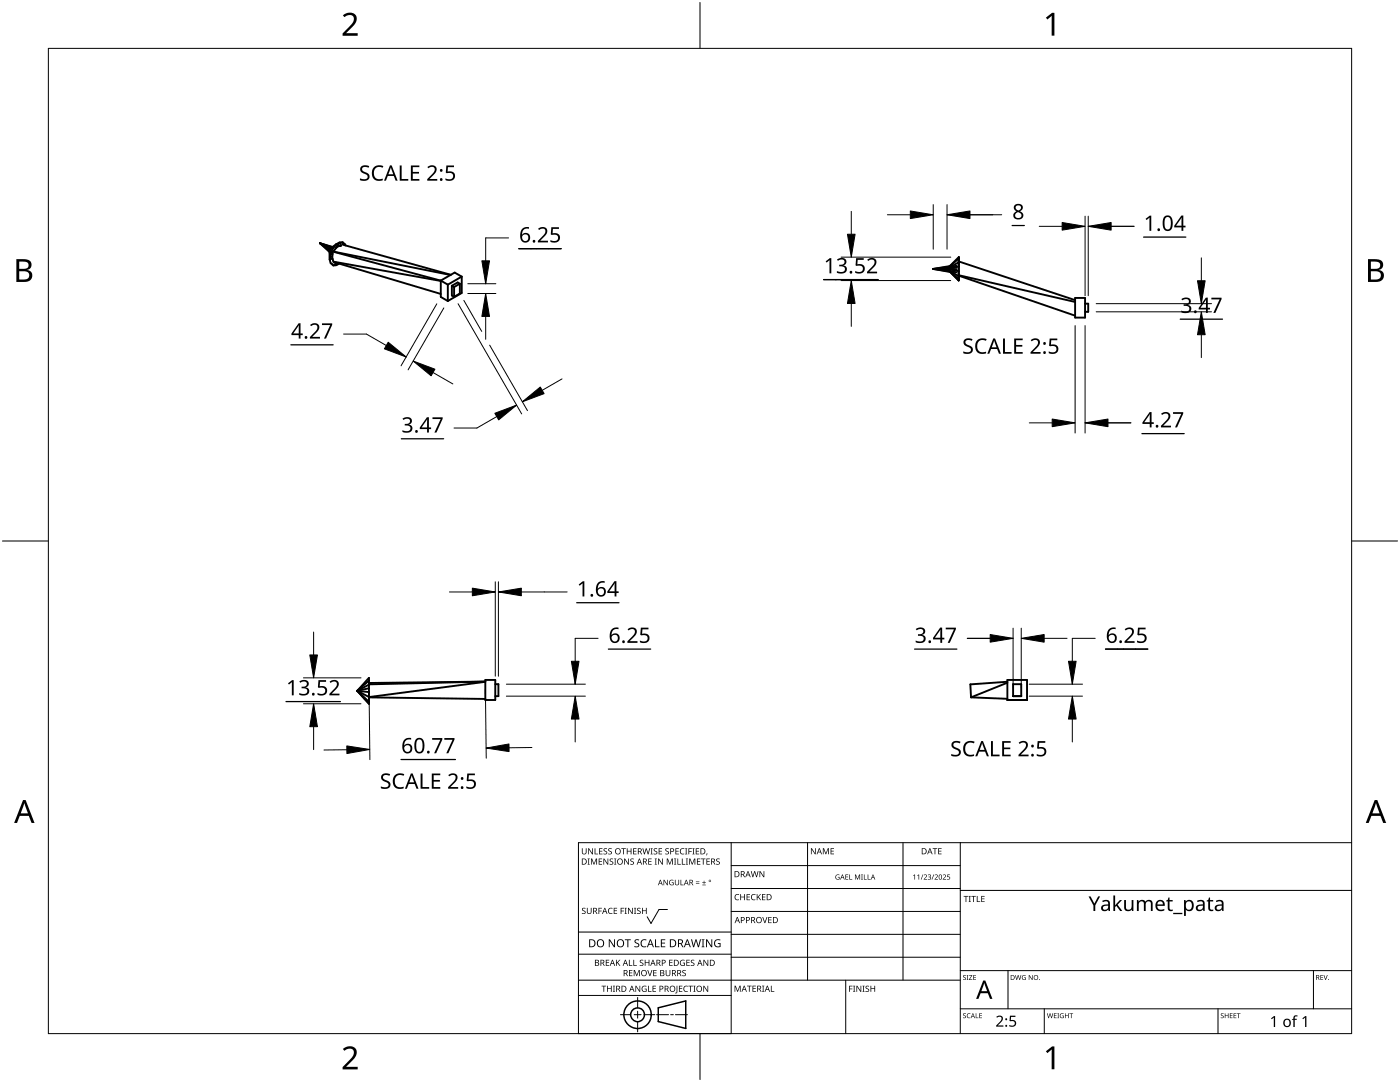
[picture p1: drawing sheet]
<svg xmlns="http://www.w3.org/2000/svg" width="279mm" height="216mm" viewBox="0 0 279 216" stroke-linecap="round" stroke-linejoin="round" font-family="sans-serif">
<g fill="none" stroke="#000" stroke-width=".38">
<path d="M63.9 48.5l2.2 1M63.9 48.5l2 1.2M63.9 48.5l1.9 1.6v1.1M63.9 48.5l2.4 .8M63.9 48.5l2.5 .8M63.9 48.5l1.9 1.8M65.8 50.1v1.7M65.8 51.8l.2 .7M65.8 51.2v.6M65.8 49.9l.2 .6-.2 .7M66 52.5l.5 .5 .6-.1 .6-.3M66.3 51.6l.1 .1"/>
<path d="M66.4 51.7l.1 .3M66.4 49.6l-.4 .9M66.4 49.6l-.5 .1M66.4 50.6v1.1M66.5 52.2l21.5 3.9M66.5 52.3l21.5 6.4M67.1 48.7l-1 .8M67.1 48.7l-.7 .9M67.1 48.7l.7-.3 .6-.1 .5 .7M68 49l-.1 .1M68 49v.1M68 49a1.66 1.66 0 0 0-1.3 1"/>
<path d="M68.4 48.8l21.6 6M88 56v3.3l1.4 .8M88 56l1.4 .8M89.4 56.8v3.3M89.9 54.9l-23.5-4.7 21.6 5.8M90.2 57v2l.4 .2M90.2 57l.4 .3M90.6 57.3v1.9M91.8 56.6v2l-1.2 .6M91.8 56.6l-.5-.2-1.1 .6M91.8 56.6l-1.2 .7M92.1 55.2v3.3l-2.7 1.6"/>
<path d="M92.1 55.2l-1.4-.8-2.7 1.6M92.1 55.2l-2.7 1.6M186.2 53.7l4.7 .6M186.2 53.7l3.4 .6M186.2 53.7l4.7 .1M189 53.6l2.3 2.3M189 53.6l2.3-.4v2.7M189 53.6l2.3 .5M189 53.6l2.3 2.1M189.6 53.1l-3.4 .6M190.9 53.4l-4.7 .3M190.9 53l-4.7 .7"/>
<path d="M191.3 55l23.3 8M191.3 54.9l23.3 5.4M191.3 52.3l-2.3 1.3M191.3 52.2l23.3 7.7M191.3 51.6l-2.3 2M191.3 51.3v.1M191.3 51.3v3.8l-2.3-1.5M191.3 51.3l-2.3 2.3M214.6 59.5h1.9v3.9h-1.9zM216.5 60.6h.7v1.6h-.7M71.3 137.8l2.3 1.3M71.3 137.8l2.3 .3"/>
<path d="M71.3 137.8l2.3 2.2M71.3 137.8l2.3 2.6M73.6 135.8v-.5l-2.3 2.5M73.6 135.8l-2.3 2M73.6 135.8v1.5M73.6 136.3l23.3-.3-23.3 .6M73.6 139.2l23.3 .3M73.6 136.6l-2.3 1.2M73.6 139.1v.9M73.6 137.3v1.8M73.6 137.3l-2.3 .5M96.9 136.1l-23.3 3"/>
<path d="M96.9 135.7h1.9v4h-1.9zM98.8 136.5h.7v2.4h-.7M193.8 139.1l7.2 .3M201 136.2l-7.2 2.9M201 135.7h4v4h-4zM201 136l-7.3 .6 .1 2.5M202.2 136.5h1.6v2.4h-1.6zM73.6 140v.4"/>
</g>
<g fill="none" stroke="#000" stroke-width=".2">
<path d="M65.8 51.2l.2 1.3M65.8 51.2l.7 .9M65.8 51.2l.7 .8M65.8 51.2l.6 .5M66 52.5l1.1 .4M66.3 51.2h-.5M66.4 50.4l-.6 .8M66.4 50.6l-.6 .6M66.7 52.3l.4 .6M66.9 52.4l.2 .5M67.2 52.5l-.1 .4M67.4 52.5l-.3 .4"/>
<path d="M67.5 52.6l-.4 .3M67.8 48.4l-.7 1M67.8 48.4l-1.1 1.6M67.8 48.4l-1.4 1.2-.6 1.6M67.8 48.4l-.3 .7M67.8 48.4l-1.2 1.7M67.8 48.4l.4 .6M67.8 48.4l1.1 .4v.2M67.8 48.4l.2 .6M191.3 51.4v4.5"/>
</g>
<path d="M9.7 9.7h260v196.5h-260z" fill="none" stroke="#000" stroke-width=".2"/>
<path d="M139.7 .5v9.2M.5 108h9.2M269.7 108h9.2M139.7 206.2v9.2" fill="none" stroke="#000" stroke-width=".2"/>
<g fill="#000">
<path d="M68.4 3.1a1.64 1.64 0 0 1 2.8 .4 2.52 2.52 0 0 1-1.2 2.2l-.9 .9h2.3v.5h-3v-.4l1.2-1.2a1.95 1.95 0 0 0 .9-2.2 1.23 1.23 0 0 0-1.8 .1zM208.7 3.5l1.3-.9h.4v4.5h-.5v-4l-.9 .8zM68.4 209.3a1.64 1.64 0 0 1 2.8 .4 2.52 2.52 0 0 1-1.2 2.2l-.9 1h2.3v.5h-3v-.5l1.2-1.2a1.95 1.95 0 0 0 .9-2.1 1.23 1.23 0 0 0-1.8 .1zM208.7 209.8l1.3-1h.4v4.6h-.5v-4l-.9 .7z"/>
<path d="M3.3 51.7h1.3a1.28 1.28 0 0 1 1.7 1.3 1.04 1.04 0 0 1-.9 .9 1.23 1.23 0 0 1 1 1.5 1.23 1.23 0 0 1-1.5 .9h-1.6zM3.8 54.1v1.7h1a.86 .86 0 0 0 1-.9 .86 .86 0 0 0-1.1-.8zM3.8 52.2v1.4h.9a.78 .78 0 0 0 1-.7 .78 .78 0 0 0-1.1-.7z"/>
<path d="M273 51.7h1.3a1.28 1.28 0 0 1 1.7 1.3 1.04 1.04 0 0 1-.8 .9 1.23 1.23 0 0 1 1 1.5 1.23 1.23 0 0 1-1.6 .9h-1.6zM273.6 54.1v1.7h.9a.86 .86 0 0 0 1.1-.9 .86 .86 0 0 0-1.1-.8zM273.6 52.2v1.4h.8a.78 .78 0 0 0 1-.7 .78 .78 0 0 0-1.1-.7z"/>
<path d="M4.6 159.6h.5l1.8 4.6h-.6l-.6-1.4h-1.8l-.5 1.4h-.6zM4.8 160.2l-.7 2.1h1.5z"/>
<path d="M274.3 159.6h.6l1.7 4.6h-.6l-.5-1.4h-1.8l-.6 1.4h-.5zM274.6 160.2l-.7 2.1h1.4z"/>
</g>
<g fill="none" stroke="#000" stroke-width=".2">
<path d="M145.9 168.1v38.1h-30.5v-38.1h154.3M145.9 172.7h45.7M145.9 177.3h45.7M161.2 168.1v27.5M180.2 168.1v27.5M191.6 168.1v38.1M191.6 177.7h78.1M115.4 198.6h30.5M115.4 195.6h76.2M115.4 190.4h30.5M115.4 186h30.5M127.3 199v2.1"/>
<path d="M133.2 181.5h-1.7l-1.6 2.8-.7-1.4M145.9 181.9h45.7M145.9 186.4h45.7M145.9 191h45.7M168.8 195.6v10.6M191.6 193.7h78.1M201.2 193.7v7.6M262.1 193.7v7.6M123.8 202.5h2.1M126.6 202.5h1.3M127.3 201.8v1.4M127.3 203.8v2.1"/>
<path d="M128.6 202.5h2.1M131 202.5h2.4M133.8 202.5h.6M134.8 202.5h2.4M191.6 201.3h78.1M208.4 201.3v4.9M243.1 201.3v4.9"/>
</g>
<g fill="#000">
<path d="M116.1 169.3h.2v.8a.32 .32 0 0 0 .3 .3 .32 .32 0 0 0 .3-.3v-.8h.2v.8a.47 .47 0 0 1-.5 .4 .47 .47 0 0 1-.5-.5zM117.3 171.3h.4l-.1 .1v1l.1 .1h-.4l.1-.1v-1zM117.4 169.3h.2l.6 1v-1h.1v1.2h-.1l-.7-1v1h-.1zM117.9 171.3h.3l.3 1 .4-1h.3v1.2h-.2v-1l-.4 1h-.1l-.4-1v1h-.2zM118.7 169.3h.1v1h.6v.2h-.7zM119.5 171.3h.7v.1h-.6v.4h.5v.2h-.5v.4h.6v.1h-.7zM119.6 169.3h.6v.1h-.5v.4h.5v.1h-.5v.4h.5v.2h-.6zM120.5 169.4l.4-.1h.3l-.1 .1a.25 .25 0 0 0-.4-.1 .25 .25 0 0 0 0 .4l.4 .3 .1 .2-.3 .3-.5-.1v-.1h.2a.27 .27 0 0 0 .4-.1 .27 .27 0 0 0-.3-.3l-.2-.2zM120.4 171.3h.2l.7 1-.1-1h.2v1.2h-.2l-.6-1v1h-.2zM121.4 169.4l.5-.1h.2v.1a.25 .25 0 0 0-.4-.1 .25 .25 0 0 0 0 .4l.4 .3v.2l-.2 .3-.5-.1v-.1h.1a.27 .27 0 0 0 .5-.1 .27 .27 0 0 0-.4-.3l-.2-.2zM121.7 171.4l.4-.1 .3 .1-.1 .1a.25 .25 0 0 0-.4-.1 .25 .25 0 0 0 0 .4 .42 .42 0 0 1 .5 .5 .42 .42 0 0 1-.7 .2l-.1-.2 .2 .1a.27 .27 0 0 0 .5-.2 .27 .27 0 0 0-.4-.3l-.2-.2zM122.6 171.3h.4l-.1 .1v1l.1 .1h-.4l.1-.1v-1z"/>
<path d="M124 169.3h.9v.1h-.4v1.1h-.1v-1.1h-.4zM124.6 171.3h.1l.7 1v-1h.1v1.2h-.2l-.6-1v1h-.1zM125.1 169.3h.1v.5h.7v-.5h.1v1.2h-.1v-.6h-.7v.6h-.1zM125.8 171.4l.5-.1 .2 .1v.1a.25 .25 0 0 0-.4-.1 .25 .25 0 0 0 0 .4 .42 .42 0 0 1 .4 .5 .42 .42 0 0 1-.7 .2v-.2l.1 .1a.27 .27 0 0 0 .5-.2 .27 .27 0 0 0-.4-.3l-.2-.2zM126.4 169.3h.6v.1h-.5v.4h.5v.1h-.5v.4h.5v.2h-.6zM128.2 169.3h.2l.2 1 .3-1h.2l.2 1 .3-1h.1l-.3 1.2h-.1l-.3-1.1-.3 1.1h-.2zM129.4 171.3h.7v.1h-.6v.4h.5v.2h-.5v.4h.6v.1h-.7zM129.8 169.3h.5l-.2 .1v1l.2 .1h-.5l.2-.1v-1zM130.7 171.3h.4l-.1 .1v1l.1 .1h-.4l.1-.1v-1zM130.5 169.4l.4-.1h.3l-.1 .1a.25 .25 0 0 0-.4-.1 .25 .25 0 0 0 0 .4l.4 .3 .1 .2-.2 .3-.6-.1v-.1h.2a.27 .27 0 0 0 .4-.1 .27 .27 0 0 0-.3-.3l-.2-.2zM131.4 169.3h.7v.1h-.5v.4h.5v.1h-.5v.4h.5v.2h-.7zM131.3 171.3h.2l.7 1v-1h.1v1.2h-.2l-.6-1v1h-.2z"/>
<path d="M132.4 175.6h.2l.6 .9v-.9h.1v1h-.2l-.6-.9v.9h-.1zM132.8 169.4l.4-.1h.3l-.1 .1a.25 .25 0 0 0-.3-.1 .25 .25 0 0 0 0 .4l.4 .3v.2l-.2 .3-.5-.1v-.1h.1a.27 .27 0 0 0 .5-.1 .27 .27 0 0 0-.4-.3l-.2-.2zM133.1 171.3h.2l.4 1 .4-1h.2v1.2h-.2v-1l-.4 1h-.1l-.4-1v1h-.1zM133.7 175.7l.5-.2 .2 .1v.1a.45 .45 0 0 0-.7 .4 .45 .45 0 0 0 .6 .4v-.3h-.2v-.1h.3v.5a.6 .6 0 0 1-.8-.1 .6 .6 0 0 1 .1-.8zM134.5 171.3h.5l-.2 .1v1l.2 .1h-.5l.2-.1v-1zM135.2 171.3h.1v1.1h.6v.1h-.7zM134.8 169.3h.7v.1h-.6v.4h.5v.1h-.5v.4h.6v.2h-.7zM134.7 175.6h.1v.7a.28 .28 0 0 0 .3 .2 .28 .28 0 0 0 .3-.2v-.7h.1v.7a.42 .42 0 0 1-.4 .4 .42 .42 0 0 1-.4-.4zM135.8 175.6h.2v.9h.4v.1h-.6zM136.1 171.3h.1v1.1h.6v.1h-.7zM135.8 169.4l.4-.1h.4l-.1 .1h-.2a.49 .49 0 0 0-.4 .6 .49 .49 0 0 0 .7 .3 .52 .52 0 0 1-.7 .1 .52 .52 0 0 1-.2-.6zM136.7 169.3h.5l-.2 .1v1l.2 .1h-.5l.2-.1v-1z"/>
<path d="M136.9 171.3h.4l-.1 .1v1l.1 .1h-.4l.1-.1v-1zM137.4 169.3h.7v.1h-.6v.4h.5v.2h-.5v.5h-.1zM137.5 171.3h.3l.3 1 .4-1h.3v1.2h-.2v-1l-.4 1h-.1l-.4-1v1h-.2zM138.2 169.3h.4l-.1 .1v1l.1 .1h-.4l.1-.1v-1zM138.9 176.2h.7v.1h-.7zM138.9 175.9h.7v.1h-.7zM138.9 169.3h.6v.1h-.5v.4h.5v.1h-.5v.4h.5v.2h-.6zM139.1 171.3h.7v.1h-.6v.4h.5v.2h-.5v.4h.6v.1h-.7zM140.1 176.5h.8v.1h-.8zM139.9 171.3h.9v.1h-.4v1.1h-.1v-1.1h-.4zM140.5 175.7h.1v.3h.3v.2h-.3v.3h-.1v-.3h-.4v-.2h.4zM141 170.3h.2l-.3 .4z"/>
<path d="M141 171.3h.7v.1h-.6v.4h.5v.2h-.5v.4h.6v.1h-.7zM143 171.4l.4-.1 .2 .1v.1a.25 .25 0 0 0-.4-.1 .25 .25 0 0 0 0 .4 .42 .42 0 0 1 .5 .5 .42 .42 0 0 1-.7 .2l-.1-.2 .2 .1a.27 .27 0 0 0 .4-.2 .27 .27 0 0 0-.3-.3l-.3-.2zM146.8 178.6l.4-.2 .3 .1v.1a.49 .49 0 0 0-.7 .4 .49 .49 0 0 0 .7 .5 .52 .52 0 0 1-.7 0 .52 .52 0 0 1-.2-.6zM147.7 178.4h.2v.5h.6v-.5h.2v1.2h-.2v-.5h-.6v.5h-.2zM149 178.4h.7v.1h-.5v.4h.4v.2h-.4v.4h.5v.1h-.7zM150 178.6l.5-.2 .3 .1-.1 .1a.49 .49 0 0 0-.7 .4 .49 .49 0 0 0 .8 .5 .52 .52 0 0 1-.7 0 .52 .52 0 0 1-.2-.6zM149.8 173.8h.2l.3 1.1 .2-1.1h.2l.3 1.1 .2-1.1h.2l-.3 1.2h-.2l-.3-1-.3 1h-.1zM151 178.4h.2v.6l.5-.6h.2l-.5 .5 .5 .7h-.2l-.4-.6-.1 .6h-.2zM151.6 173.8h.1l.7 1v-1h.1v1.2h-.1l-.7-1v1h-.1zM152.1 178.4h.7v.1h-.6v.4h.5v.2h-.5v.4h.6v.1h-.7zM161.8 169.3h.2l.7 1v-1h.1v1.2h-.2l-.6-1v1h-.2zM164.2 169.3h.2l.4 .9 .4-.9h.2v1.2h-.1v-1.1l-.4 1.1h-.1l-.4-1.1v1.1h-.2z"/>
<path d="M165.8 169.3h.6v.1h-.5v.4h.5v.1h-.5v.4h.5v.2h-.6zM166.9 174.6l.4-.1h.2v.2a.42 .42 0 0 0-.7 .3 .42 .42 0 0 0 .6 .4v-.3h-.2v-.1h.4v.5a.56 .56 0 0 1-.8-.1 .56 .56 0 0 1 .1-.8zM168.7 174.5h.6v.1h-.5v.3h.5v.1h-.5v.4h.5v.1h-.6zM169.5 174.5h.1v.9h.5v.1h-.6zM170.6 174.5h.2l.3 .8 .4-.8h.1v1h-.1v-.9l-.4 .9-.4-.9v.9h-.1zM171.8 174.5h.4l-.1 .1v.8l.1 .1h-.4l.2-.1v-.8zM172.4 174.5h.1v.9h.5v.1h-.6zM173.2 174.5h.1v.9h.4v.1h-.5zM182.2 174.7l.4-.2v1h-.1v-.9l-.2 .2zM183.1 174.7l.3-.2v1h-.1v-.9l-.2 .2zM184.1 174.5h.2l-.4 1h-.1zM184.4 174.6a.37 .37 0 0 1 .6 0 .37 .37 0 0 1-.3 .6l-.2 .2h.5v.1h-.7l.3-.4a.27 .27 0 0 0 .3-.3 .27 .27 0 0 0-.4-.2z"/>
<path d="M185.2 174.6h.5l.1 .2-.2 .2a.32 .32 0 0 1 .2 .4 .32 .32 0 0 1-.5 .1l-.1-.1a.26 .26 0 0 0 .3 .1 .26 .26 0 0 0 .1-.4l-.3-.2a.23 .23 0 0 0 .3 0 .23 .23 0 0 0-.1-.4 .23 .23 0 0 0-.3 .2zM186.3 174.5h.1l-.4 1h-.1zM186.1 169.3h.9v.1h-.3v1.1h-.2v-1.1h-.4zM186.5 174.6a.37 .37 0 0 1 .6 0 .37 .37 0 0 1-.2 .6l-.2 .2h.5v.1h-.7l.3-.4a.27 .27 0 0 0 .3-.3 .27 .27 0 0 0-.4-.2zM187.2 169.3h.7v.1h-.5v.4h.5v.1h-.5v.4h.5v.2h-.7zM188.2 174.6a.37 .37 0 0 1 .6 0 .37 .37 0 0 1-.3 .6l-.2 .2h.5v.1h-.7l.3-.4a.27 .27 0 0 0 .3-.3 .27 .27 0 0 0-.4-.2zM189 174.5h.6v.1h-.4l-.1 .3a.34 .34 0 0 1 .5 .2 .34 .34 0 0 1-.2 .4 .34 .34 0 0 1-.4-.1 .27 .27 0 0 0 .4 .1 .27 .27 0 0 0 .1-.4 .27 .27 0 0 0-.4-.1zM192.3 178.8h.9v.1h-.3v1.1h-.2v-1.1h-.4zM193.3 178.8h.5l-.2 .1v1l.2 .1h-.5l.2-.1v-1zM193.8 178.8h1v.1h-.4v1.1h-.2v-1.1h-.4zM194.9 178.8h.2v1.1h.5v.1h-.7zM195.8 178.8h.7v.1h-.5v.4h.5v.1h-.5v.5h.5v.1h-.7z"/>
<path d="M224.3 179.6h.4v1.4a.59 .59 0 0 0 .7 .5 .59 .59 0 0 0 .4-.8v-1.1h.4v2.2h-.3v-.3a.84 .84 0 0 1-1 .3 .84 .84 0 0 1-.6-.8zM116.2 181.3l.4-.2 .3 .1-.1 .1a.25 .25 0 0 0-.4-.1 .25 .25 0 0 0 0 .4l.4 .2 .1 .3-.3 .3-.5-.1v-.1h.2a.27 .27 0 0 0 .4-.1 .27 .27 0 0 0-.3-.3l-.2-.2zM117.1 181.1h.2v.8a.32 .32 0 0 0 .3 .3 .32 .32 0 0 0 .3-.3v-.8h.2v.8a.47 .47 0 0 1-.5 .5 .47 .47 0 0 1-.5-.5zM119.4 181.1h.7v.2h-.5v.4h.5v.1h-.5v.6h-.2zM120 196.7h1v.1h-.4v1.1h-.2v-1.1h-.4zM120.9 191.5h.7v.1h-.5v.4h.4v.2h-.4v.4h.5v.1h-.7zM121.5 181.3l.4-.2 .4 .1-.1 .1a.49 .49 0 0 0-.7 .5 .49 .49 0 0 0 .7 .4 .52 .52 0 0 1-.6 .1 .52 .52 0 0 1-.3-.6zM121.1 196.7h.2v.5h.6v-.5h.2v1.2h-.2v-.6h-.6v.6h-.2zM121.5 187.4h.2l.9 1.3v-1.3h.1v1.6h-.2l-.8-1.3v1.3h-.2zM122.3 196.7h.4l-.1 .1v1l.1 .1h-.4l.2-.1v-1zM122.5 181.1h.7v.2h-.6v.4h.5v.1h-.5v.4h.6v.2h-.7zM122.9 191.5h.2v.6l.5-.6h.2l-.5 .5 .5 .7h-.2l-.4-.6-.1 .6h-.2z"/>
<path d="M123.9 181.1h.6v.2h-.5v.4h.5v.1h-.5v.6h-.1zM124.7 181.1h.4l-.2 .2v.9l.2 .2h-.4l.1-.2v-.9zM124.7 187.4h1.2v.2h-.5v1.4h-.2v-1.4h-.5zM125.5 191.5h.2v1.1h.5v.1h-.7zM125.5 193.6h.7v.1h-.5v.4h.5v.1h-.5v.4h.5v.2h-.7zM125.3 181.1h.2l.7 1.1-.1-1.1h.2v1.3h-.2l-.6-1v1h-.2zM126.4 191.5h.2v1.1h.5v.1h-.7zM126.5 181.1h.5l-.2 .2v.9l.2 .2h-.5l.2-.2v-.9zM126.5 193.6h.2l.4 1 .4-1h.2v1.2h-.2v-1.1l-.4 1.1h-.1l-.4-1.1v1.1h-.1zM126.7 187.6l.3-.2 .6 .1-.2 .1a.33 .33 0 0 0-.6 .2 .33 .33 0 0 0 .4 .4 .47 .47 0 0 1 .4 .6 .47 .47 0 0 1-.7 .2h-.3v-.2h.2a.35 .35 0 0 0 .6-.2 .35 .35 0 0 0-.5-.4l-.3-.2zM126.8 196.7h.2l.6 1v-1h.2v1.2h-.2l-.7-1 .1 1h-.2zM127.2 181.3l.4-.2 .3 .1-.1 .1a.25 .25 0 0 0-.4-.1 .25 .25 0 0 0 0 .4l.4 .2 .1 .3-.3 .3-.5-.1v-.1h.2a.27 .27 0 0 0 .4-.1 .27 .27 0 0 0-.3-.3l-.2-.2z"/>
<path d="M127.7 191.6l.5-.1 .2 .1v.1a.25 .25 0 0 0-.4-.1 .25 .25 0 0 0 0 .4l.4 .2v.3l-.2 .2h-.5v-.2l.1 .1a.27 .27 0 0 0 .5-.2 .27 .27 0 0 0-.4-.3l-.2-.2zM128 187.6l.6-.2 .4 .1v.2a.64 .64 0 0 0-1 .5 .64 .64 0 0 0 1 .6v.2a.83 .83 0 0 1-1.1-.3 .83 .83 0 0 1 .1-1.1zM128.2 196.8l.6-.1 .2 .1v.1a.5 .5 0 0 0-.8 .4 .5 .5 0 0 0 .7 .5v-.4h-.3v-.1h.4v.6a.66 .66 0 0 1-.8-.2 .66 .66 0 0 1 0-.9zM128.1 181.1h.2v.6h.6v-.6h.2v1.3h-.2v-.6h-.6v.6h-.2zM129.2 193.6h.1l.4 1 .3-1h.2l-.4 1.2h-.2zM129.3 196.7h.2v1.1h.5v.1h-.7zM128.7 191.5h.1v.5h.6v-.5h.2v1.2h-.2v-.5h-.6v.5h-.1zM130.7 187.4h.2v1.4h.7v.2h-.9zM130.2 196.7h.7v.1h-.5v.4h.5v.1h-.5v.5h.5v.1h-.7zM130.4 193.6h.6v.1h-.5v.4h.5v.1h-.5v.4h.5v.2h-.6zM131.9 187.4h.9v.2h-.7v.5h.6v.2h-.6v.5h.7v.2h-.9zM132.8 193.6h.2v.7a.32 .32 0 0 0 .3 .4 .32 .32 0 0 0 .3-.4v-.7h.2v.7a.47 .47 0 0 1-.5 .5 .47 .47 0 0 1-.5-.5z"/>
<path d="M133.5 191.5h.7v.1h-.5v.4h.5v.2h-.5v.4h.5v.1h-.7zM135 196.7h.2v1.3l-.1 .2h-.3l-.1-.1 .3-.2zM135.5 196.7h.7v.1h-.5v.4h.4v.1h-.4v.5h.5v.1h-.7zM135.8 191.7l.5-.2 .4 .1-.1 .1a.5 .5 0 0 0-.8 .4 .5 .5 0 0 0 .7 .5v-.4h-.2v-.1h.4v.6a.66 .66 0 0 1-.9-.1 .66 .66 0 0 1 0-.9zM136.2 193.7l.4-.2 .3 .1-.1 .1a.25 .25 0 0 0-.4-.1 .25 .25 0 0 0 0 .4 .42 .42 0 0 1 .5 .6 .42 .42 0 0 1-.7 .2l-.1-.2h.2a.27 .27 0 0 0 .5-.1 .27 .27 0 0 0-.4-.3l-.2-.2zM136.5 196.8l.5-.1 .3 .1-.1 .1a.49 .49 0 0 0-.7 .4 .49 .49 0 0 0 .8 .4 .52 .52 0 0 1-.7 .1 .52 .52 0 0 1-.2-.6zM137 191.5h.7v.1h-.6v.4h.5v.2h-.5v.4h.6v.1h-.7zM137.4 196.7h.9v.1h-.4v1.1h-.1v-1.1h-.4zM137.9 191.6l.4-.1 .3 .1-.1 .1a.25 .25 0 0 0-.4-.1 .25 .25 0 0 0 0 .4l.4 .2 .1 .3-.2 .2h-.6v-.2l.2 .1a.27 .27 0 0 0 .5-.2 .27 .27 0 0 0-.4-.3l-.2-.2zM138.4 196.7h.4l-.1 .1v1l.1 .1h-.4l.1-.1v-1zM137.9 187.4h.2l.3 1.4 .4-1.4h.2l.4 1.4 .3-1.4h.2l-.4 1.6h-.2l-.4-1.3-.4 1.3h-.2zM140 187.4h.6l-.2 .2v1.3l.2 .1h-.6l.2-.1v-1.3z"/>
<path d="M140.4 196.7h.1l.7 1v-1h.1v1.2h-.1l-.7-1v1h-.1zM140.4 191.5h.2l.6 1v-1h.1v1.2h-.1l-.7-1v1h-.1zM140.9 187.4h.2l.9 1.3v-1.3h.2v1.6h-.3l-.8-1.3v1.3h-.2zM142.7 187.6l.7-.2 .4 .1-.1 .2a.65 .65 0 0 0-1 .5 .65 .65 0 0 0 .9 .6v-.4h-.3v-.2h.5v.7a.86 .86 0 0 1-1.1-.1 .86 .86 0 0 1 0-1.2zM146.6 196.7h.2l.4 1 .4-1h.2v1.2h-.1v-1.1l-.4 1.1h-.2l-.4-1.1v1.1h-.1zM149.1 196.7h.9v.1h-.4v1.1h-.1v-1.1h-.4zM150.2 196.7h.7v.1h-.6v.4h.5v.1h-.5v.5h.6v.1h-.7zM152.1 183h.2l.3 1 .4-1h.2l-.5 1.2h-.1zM152.1 196.7h.4l-.1 .1v1l.1 .1h-.4l.1-.1v-1zM153.8 196.7h.2v1.1h.5v.1h-.7zM153.3 183h.7v.1h-.5v.4h.5v.1h-.5v.5h.5v.1h-.7zM169.5 196.7h.6v.1h-.5v.5h.5v.1h-.5v.5h-.1z"/>
<path d="M170.2 196.7h.5l-.2 .1v1l.2 .1h-.5l.2-.1v-1zM170.9 196.7h.2l.6 1v-1h.2v1.2h-.2l-.6-1v1h-.2zM172.1 196.7h.5l-.2 .1v1l.2 .1h-.5l.2-.1v-1zM172.8 196.8l.4-.1h.2v.2a.25 .25 0 0 0-.4-.1 .25 .25 0 0 0 0 .4l.4 .2 .1 .3-.3 .2h-.5v-.2l.2 .1a.27 .27 0 0 0 .4-.2 .27 .27 0 0 0-.3-.3l-.3-.2zM173.7 196.7h.2v.5h.6v-.5h.2v1.2h-.2v-.6h-.6v.6h-.2zM192.2 194.7l.4-.1h.2l-.1 .1a.24 .24 0 0 0-.3 0 .24 .24 0 0 0-.1 .3 .24 .24 0 0 0 .4 .1l.1 .1-.1 .3h-.4l-.1-.1a.24 .24 0 0 0 .3 .1 .24 .24 0 0 0 .1-.3l-.4-.3zM192.9 194.6h.4l-.1 .1v.7l.1 .1h-.4l.1-.1v-.7zM193.4 194.6h.6l-.5 .8h.6v.1h-.7l.5-.8h-.5zM194.2 194.6h.6v.1h-.4v.3h.4v.1h-.4v.3h.4v.1h-.6zM202.6 194.6h.1l.2 .8 .2-.8h.2l.2 .8 .2-.8h.1l-.2 .9h-.2l-.2-.8-.2 .8h-.2zM204.1 194.7l.3-.1h.3l-.1 .1a.4 .4 0 0 0-.6 .4 .4 .4 0 0 0 .6 .3v-.3l-.2-.1h.3v.5a.53 .53 0 0 1-.7-.1 .53 .53 0 0 1 .1-.7zM205.3 194.6h.2l.5 .8v-.8h.1v.9h-.2l-.5-.8v.8h-.1z"/>
<path d="M217.2 178.9h.4l.8 1.4 .8-1.4h.4l-1 1.8v1.1h-.4v-1.1zM222.2 178.7h.3v2l1-1.1h.4l-.9 .9 1 1.3h-.4l-.8-1-.3 .2v.8h-.3zM226.9 179.6h.3v.3a.83 .83 0 0 1 1.4 0 .78 .78 0 0 1 .9-.3 .78 .78 0 0 1 .5 .8v1.4h-.3v-1.4a.54 .54 0 0 0-.7-.5 .54 .54 0 0 0-.4 .7v1.2h-.3v-1.4a.55 .55 0 0 0-.7-.5 .55 .55 0 0 0-.3 .7v1.2h-.4zM233.2 179.1h.2v.5h.6v.3h-.6v1.2l.2 .4h.5v.3a.67 .67 0 0 1-1.1-.7v-1.2h-.3v-.2l.3-.1zM234.1 182.1h1.9v.3h-1.9zM241.3 179.1h.2v.5h.6v.3h-.6v1.2l.2 .4h.4v.3a.67 .67 0 0 1-1-.7v-1.2h-.3v-.2l.3-.1zM263.5 194.6h.6v.1h-.5v.3h.4v.1h-.4v.3h.5v.1h-.6zM264.1 194.6h.2l.2 .8 .3-.8h.2l-.4 .9h-.1zM192.2 202.3l.4-.1h.2l-.1 .1a.24 .24 0 0 0-.3 0 .24 .24 0 0 0-.1 .3 .24 .24 0 0 0 .4 .1l.1 .2-.1 .2-.4 .1-.1-.2a.24 .24 0 0 0 .3 .1 .24 .24 0 0 0 .1-.3l-.4-.2zM193.1 202.3l.6-.1-.3 .1a.4 .4 0 0 0-.3 .5 .4 .4 0 0 0 .5 .2 .46 .46 0 0 1-.6 0 .46 .46 0 0 1 .1-.7zM194.7 202.2h.1v.8h.5v.2h-.6zM195.4 202.2h.6v.1h-.4v.3h.4v.1h-.4v.4h.4v.1h-.6z"/>
<path d="M198.8 202.9a.76 .76 0 0 1 1.2 0 .76 .76 0 0 1-.3 1.1l-.6 .6h1.1v.3h-1.4v-.3l.8-.8a.52 .52 0 0 0 .2-.8 .52 .52 0 0 0-.8 .1zM201.6 202.7h1v.2h-.8l-.1 .7a.75 .75 0 0 1 1.1 .7 .75 .75 0 0 1-1.1 .6l-.3-.1v-.3l.3 .1a.51 .51 0 0 0 .8-.3 .51 .51 0 0 0-.7-.5l-.3-.1zM209 202.2h.1l.2 .8 .2-.8h.1l.3 .8 .2-.8h.1l-.3 1h-.1l-.2-.9-.3 .9h-.1zM210.3 202.2h.6v.1h-.4v.3h.3v.1h-.3v.4h.4v.1h-.6zM211 202.2h.4l-.2 .1v.8l.2 .1h-.4l.1-.1v-.8zM211.6 202.3l.7-.1-.1 .1a.4 .4 0 0 0-.6 .4 .4 .4 0 0 0 .6 .3v-.2l-.2-.2h.3v.5a.53 .53 0 0 1-.7-.1 .53 .53 0 0 1 0-.7zM212.5 202.2h.2v.4h.5v-.4h.1v1h-.1v-.5h-.5v.5h-.2zM213.4 202.2h.8v.1h-.3v.9h-.2v-.9h-.3zM243.7 202.3l.3-.1h.2v.1a.24 .24 0 0 0-.3 0 .24 .24 0 0 0-.1 .3 .24 .24 0 0 0 .3 .1l.1 .2-.1 .2-.4 .1-.1-.2a.24 .24 0 0 0 .4 .1 .24 .24 0 0 0 0-.3l-.3-.2zM244.4 202.2h.2v.4h.5v-.4h.1v1h-.1v-.5h-.5v.5h-.2zM245.4 202.2h.6v.1h-.4v.3h.4v.1h-.4v.4h.4v.1h-.6zM246.2 202.2h.5v.1h-.4v.3h.4v.1h-.4v.4h.4v.1h-.5z"/>
<path d="M246.8 202.2h.8v.1h-.3v.9h-.2v-.9h-.3zM253.7 203.2l.6-.5h.2v2.2h-.3v-1.9l-.4 .4zM258.2 202.7l.3-.1h.5l-.1 .3-.4-.1-.1 .2v.3h.4v.2h-.4v1.4h-.3v-1.4h-.3l.3-.2zM259.9 203.2l.6-.5h.2v2.2h-.2v-1.9l-.5 .4z"/>
<path d="M116.1 171.3h.4a.61 .61 0 0 1 .6 .6 .61 .61 0 0 1-.6 .6h-.4zM116.3 171.4v1h.1a.48 .48 0 0 0 .5-.5 .48 .48 0 0 0-.4-.5z"/>
<path d="M122.7 169.9a.61 .61 0 0 1 1.2 0 .61 .61 0 0 1-1.2 0zM123 169.5a.47 .47 0 0 0-.1 .7 .47 .47 0 0 0 .8 0v-.1a.45 .45 0 0 0-.1-.6 .45 .45 0 0 0-.6 0z"/>
<path d="M123.1 171.9a.61 .61 0 0 1 1.2 0 .61 .61 0 0 1-1.2 0zM123.5 171.5l-.2 .4a.45 .45 0 0 0 .7 .4 .45 .45 0 0 0 0-.8l-.2-.1z"/>
<path d="M127.3 169.3h.3a.35 .35 0 0 1 .5 .2 .35 .35 0 0 1-.3 .4l.4 .6h-.2l-.3-.5h-.3v.5h-.1zM127.4 169.4v.4h.2a.23 .23 0 0 0 .3-.2 .23 .23 0 0 0-.3-.2z"/>
<path d="M127.5 171.3h.2l.4 1.2h-.1l-.2-.4h-.4l-.2 .4h-.1zM127.6 171.5l-.2 .5h.4z"/>
<path d="M128.3 171.3h.3a.35 .35 0 0 1 .5 .2 .35 .35 0 0 1-.3 .5l.4 .5h-.2l-.3-.5h-.2v.5h-.2zM128.5 171.4v.5h.1a.23 .23 0 0 0 .3-.2 .23 .23 0 0 0-.3-.3z"/>
<path d="M131.7 175.5h.1l.5 1.1h-.2l-.1-.3h-.4l-.2 .3h-.1zM131.8 175.7l-.2 .5h.4z"/>
<path d="M133.8 169.3h.6l.1 .2-.1 .4-.5 .1v.5h-.1zM133.9 169.4v.5a.29 .29 0 0 0 .5-.3 .29 .29 0 0 0-.5-.2z"/>
<path d="M136.9 175.5h.1l.4 1.1h-.1l-.1-.3h-.5l-.1 .3h-.1zM137 175.7l-.2 .5h.3z"/>
<path d="M137.6 175.6h.3a.31 .31 0 0 1 .4 .2 .31 .31 0 0 1-.2 .4l.3 .4h-.2l-.2-.4h-.3v.4h-.1zM137.7 175.7v.4h.2a.21 .21 0 0 0 .3-.2 .21 .21 0 0 0-.3-.2z"/>
<path d="M139.8 169.3h.4a.54 .54 0 0 1 .6 .6 .56 .56 0 0 1-.7 .6h-.3zM140 169.4v.9h.1a.48 .48 0 0 0 .5-.4 .48 .48 0 0 0-.4-.5z"/>
<path d="M141.4 175.8a.25 .25 0 0 1 .5 0 .25 .25 0 0 1-.5 0zM141.5 175.8a.15 .15 0 0 0 .3 0 .15 .15 0 0 0-.3 0z"/>
<path d="M141.9 171.3h.4a.35 .35 0 0 1 .4 .2 .35 .35 0 0 1-.2 .5l.3 .5h-.2l-.3-.5h-.2v.5h-.2zM142.1 171.4v.5h.2a.23 .23 0 0 0 .2-.2 .23 .23 0 0 0-.2-.3z"/>
<path d="M146.6 173.8h.4a.61 .61 0 0 1 .6 .6 .61 .61 0 0 1-.7 .6h-.3zM146.8 174v.9h.1a.43 .43 0 0 0 .5-.5 .41 .41 0 0 0-.4-.4z"/>
<path d="M147.8 173.8h.4a.35 .35 0 0 1 .4 .3 .35 .35 0 0 1-.2 .4l.3 .5h-.2l-.3-.5h-.2v.5h-.2zM148 174v.4h.2a.23 .23 0 0 0 .3-.2 .23 .23 0 0 0-.3-.2z"/>
<path d="M149.2 173.8h.1l.5 1.2h-.1l-.2-.3h-.5l-.1 .3h-.2zM149.3 174l-.2 .5h.4z"/>
<path d="M153 178.4h.4a.55 .55 0 0 1 .6 .6 .56 .56 0 0 1-.6 .6h-.4zM153.2 178.5v1h.1a.48 .48 0 0 0 .5-.5 .48 .48 0 0 0-.4-.5z"/>
<path d="M163.4 169.2h.2l.5 1.3h-.2l-.2-.4h-.4l-.2 .4h-.1zM163.5 169.4l-.2 .6h.4z"/>
<path d="M168.1 174.5h.1l.4 1h-.2l-.1-.3h-.4l-.1 .3h-.1zM168.1 174.6l-.1 .5h.3z"/>
<path d="M174.2 174.5h.1l.4 1h-.2l-.1-.3h-.4l-.1 .3h-.1zM174.2 174.6l-.1 .5h.3z"/>
<path d="M184 169.3h.3a.61 .61 0 0 1 .6 .6 .61 .61 0 0 1-.6 .6h-.3zM184.1 169.4v.9h.2a.43 .43 0 0 0 .5-.4 .41 .41 0 0 0-.5-.5z"/>
<path d="M185.5 169.2h.1l.5 1.3h-.1l-.2-.4h-.5l-.1 .4h-.2zM185.6 169.4l-.2 .6h.4z"/>
<path d="M187.5 174.6h.4l.1 .5a.38 .38 0 0 1-.4 .4 .38 .38 0 0 1-.3-.6zM187.5 174.6v.2a.38 .38 0 0 0 .3 .6 .41 .41 0 0 0 .1-.5 .41 .41 0 0 0-.4-.3z"/>
<path d="M118.4 181.1h.3a.35 .35 0 0 1 .4 .3 .35 .35 0 0 1-.2 .4l.3 .6h-.1l-.3-.5h-.3v.5h-.1zM118.5 181.3v.4h.2a.23 .23 0 0 0 .3-.2 .23 .23 0 0 0-.3-.2z"/>
<path d="M118.7 191.5h.4a.31 .31 0 0 1 .4 .2 .31 .31 0 0 1-.2 .4 .33 .33 0 0 1 .3 .4 .33 .33 0 0 1-.4 .2h-.5zM118.9 192.2v.4h.2a.23 .23 0 0 0 .3-.2 .23 .23 0 0 0-.3-.2zM118.9 191.6v.4h.2a.21 .21 0 0 0 .3-.2 .21 .21 0 0 0-.3-.2z"/>
<path d="M117.6 187.4h.5a.71 .71 0 0 1 .7 .8 .73 .73 0 0 1-.8 .8h-.4zM117.8 187.6v1.2h.2a.56 .56 0 0 0 .6-.6 .54 .54 0 0 0-.6-.6z"/>
<path d="M119.8 191.5h.4a.35 .35 0 0 1 .4 .3 .35 .35 0 0 1-.2 .4l.3 .5h-.2l-.3-.5h-.2v.5h-.2zM120 191.6v.5h.2a.23 .23 0 0 0 .3-.2 .23 .23 0 0 0-.3-.3z"/>
<path d="M119.3 187.6a.74 .74 0 0 1 .9-.1 .74 .74 0 0 1 .4 .7 .77 .77 0 0 1-1.1 .8 .77 .77 0 0 1-.3-1.3zM119.5 187.7l-.2 .5a.56 .56 0 0 0 .7 .6 .56 .56 0 0 0 .3-.9 .51 .51 0 0 0-.8-.2z"/>
<path d="M120.6 181.1h.2l.4 1.3h-.1l-.2-.4h-.4l-.2 .4h-.1zM120.7 181.3l-.2 .6h.4z"/>
<path d="M122.2 191.5h.1l.5 1.2h-.2l-.1-.3h-.5l-.2 .3h-.1zM122.2 191.7l-.2 .5h.4z"/>
<path d="M123 196.7h.3a.35 .35 0 0 1 .4 .2 .35 .35 0 0 1-.2 .5l.3 .5h-.1l-.3-.5h-.3v.5h-.1zM123.1 196.8v.5h.2a.23 .23 0 0 0 .3-.3 .23 .23 0 0 0-.3-.2z"/>
<path d="M123.3 187.6a.74 .74 0 0 1 .8-.1 .74 .74 0 0 1 .5 .7 .77 .77 0 0 1-1.1 .8 .77 .77 0 0 1-.3-1.3zM123.5 187.7l-.2 .5a.56 .56 0 0 0 .7 .6 .56 .56 0 0 0 .3-.9 .51 .51 0 0 0-.8-.2z"/>
<path d="M124.5 193.6h.3a.35 .35 0 0 1 .4 .2 .35 .35 0 0 1-.2 .4l.3 .6h-.1l-.3-.5h-.3v.5h-.1zM124.6 193.7v.4h.2a.23 .23 0 0 0 .3-.2 .23 .23 0 0 0-.3-.2z"/>
<path d="M124 196.7h.4a.54 .54 0 0 1 .6 .6 .56 .56 0 0 1-.6 .6h-.4zM124.2 196.8v1h.2a.48 .48 0 0 0 .5-.5 .48 .48 0 0 0-.5-.5z"/>
<path d="M124.7 191.5h.2l.4 1.2h-.1l-.2-.3h-.4l-.2 .3h-.1zM124.8 191.7l-.2 .5h.4z"/>
<path d="M126 196.7h.2l.4 1.2h-.1l-.2-.4h-.4l-.2 .4h-.1zM126.1 196.8l-.2 .6h.4z"/>
<path d="M127.9 194.2a.61 .61 0 0 1 1.2 0 .61 .61 0 0 1-1.2 0zM128.2 193.8l-.1 .4a.45 .45 0 0 0 .7 .4 .45 .45 0 0 0 0-.8l-.2-.1z"/>
<path d="M129.7 187.4h.2l.6 1.6h-.2l-.2-.5h-.6l-.2 .5h-.2zM129.8 187.6l-.2 .7h.5z"/>
<path d="M130.2 191.5h.2l.5 1.2h-.2l-.2-.3h-.4l-.2 .3h-.1zM130.3 191.7l-.2 .5h.4z"/>
<path d="M131 191.5h.4a.35 .35 0 0 1 .4 .3 .35 .35 0 0 1-.2 .4l.3 .5h-.2l-.3-.5h-.2v.5h-.2zM131.2 191.6v.5h.2a.23 .23 0 0 0 .2-.2 .23 .23 0 0 0-.3-.3z"/>
<path d="M131.8 193.6h.3a.31 .31 0 0 1 .4 .1 .31 .31 0 0 1-.2 .4 .33 .33 0 0 1 .3 .4 .33 .33 0 0 1-.4 .3h-.4zM131.9 194.2v.4h.3a.23 .23 0 0 0 .2-.2 .23 .23 0 0 0-.3-.2zM131.9 193.7v.4h.2a.21 .21 0 0 0 .3-.2 .21 .21 0 0 0-.3-.2z"/>
<path d="M131.6 196.7h.5l.3 .3-.1 .3-.5 .1v.5h-.2zM131.8 196.8v.5a.29 .29 0 0 0 .4-.2 .29 .29 0 0 0-.4-.3z"/>
<path d="M132.6 196.7h.4a.35 .35 0 0 1 .4 .2 .35 .35 0 0 1-.2 .5l.3 .5h-.2l-.3-.5h-.2v.5h-.2zM132.8 196.8v.5h.2a.23 .23 0 0 0 .3-.3 .23 .23 0 0 0-.3-.2z"/>
<path d="M132.1 191.5h.5l.2 .3-.1 .4-.5 .1v.4h-.1zM132.2 191.6v.5a.29 .29 0 0 0 .5-.2 .29 .29 0 0 0-.5-.3z"/>
<path d="M134.1 193.6h.3a.35 .35 0 0 1 .5 .2 .35 .35 0 0 1-.3 .4l.4 .6h-.2l-.3-.5h-.2v.5h-.2zM134.3 193.7v.4h.1a.23 .23 0 0 0 .3-.2 .23 .23 0 0 0-.3-.2z"/>
<path d="M133.5 197.3a.65 .65 0 0 1 1.3 0 .65 .65 0 0 1-1.3 0zM133.9 196.9a.47 .47 0 0 0-.1 .7 .47 .47 0 0 0 .7 0l.1-.1a.45 .45 0 0 0-.1-.6 .45 .45 0 0 0-.6 0z"/>
<path d="M133.7 187.4h.5a.71 .71 0 0 1 .8 .8 .73 .73 0 0 1-.9 .8h-.4zM133.9 187.6v1.2h.2a.56 .56 0 0 0 .6-.6 .54 .54 0 0 0-.6-.6z"/>
<path d="M135.2 193.6h.3a.35 .35 0 0 1 .4 .2 .35 .35 0 0 1-.2 .4l.3 .6h-.1l-.3-.5h-.3v.5h-.1zM135.3 193.7v.4h.2a.23 .23 0 0 0 .3-.2 .23 .23 0 0 0-.3-.2z"/>
<path d="M134.5 191.5h.4a.54 .54 0 0 1 .6 .6 .56 .56 0 0 1-.7 .6h-.3zM134.6 191.6v1h.2a.48 .48 0 0 0 .5-.5 .48 .48 0 0 0-.5-.5z"/>
<path d="M135.3 187.4h.4a.45 .45 0 0 1 .6 .3 .45 .45 0 0 1-.3 .6l.4 .7h-.2l-.4-.6h-.3v.6h-.2zM135.5 187.6v.6h.2a.3 .3 0 0 0 .4-.3 .3 .3 0 0 0-.4-.3z"/>
<path d="M137.1 187.4h.2l.6 1.6h-.2l-.2-.5h-.6l-.2 .5h-.2zM137.2 187.6l-.3 .7h.5z"/>
<path d="M139.6 191.5h.1l.5 1.2h-.1l-.2-.3h-.5l-.1 .3h-.2zM139.7 191.7l-.2 .5h.4z"/>
<path d="M138.9 197.3a.61 .61 0 0 1 1.2 0 .61 .61 0 0 1-1.2 0zM139.3 196.9a.47 .47 0 0 0-.1 .7 .47 .47 0 0 0 .7 0v-.1a.45 .45 0 0 0-.1-.6 .45 .45 0 0 0-.5 0z"/>
<path d="M141.7 191.5h.3a.54 .54 0 0 1 .6 .6 .56 .56 0 0 1-.6 .6h-.3zM141.8 191.6v1h.2a.48 .48 0 0 0 .5-.5 .48 .48 0 0 0-.5-.5z"/>
<path d="M147.1 183h.1l.5 1.2h-.2l-.1-.4h-.5l-.1 .4h-.2zM147.1 183.1l-.1 .6h.3z"/>
<path d="M147.9 183h.6l.1 .3-.1 .3-.5 .1v.5h-.1zM148 183.1v.5a.29 .29 0 0 0 .5-.2 .29 .29 0 0 0-.5-.3z"/>
<path d="M148.5 196.7h.1l.5 1.2h-.2l-.1-.4h-.5l-.2 .4h-.1zM148.5 196.8l-.2 .6h.4z"/>
<path d="M148.9 183h.5l.3 .3-.2 .3-.5 .1v.5h-.1zM149 183.1v.5a.29 .29 0 0 0 .5-.2 .29 .29 0 0 0-.5-.3z"/>
<path d="M149.9 183h.3a.35 .35 0 0 1 .5 .2 .35 .35 0 0 1-.3 .5l.4 .5h-.2l-.3-.5h-.2v.5h-.2zM150.1 183.1v.5h.1a.23 .23 0 0 0 .3-.3 .23 .23 0 0 0-.3-.2z"/>
<path d="M151.1 196.7h.4a.35 .35 0 0 1 .4 .2 .35 .35 0 0 1-.2 .5l.3 .5h-.2l-.3-.5h-.2v.5h-.2zM151.3 196.8v.5h.2a.23 .23 0 0 0 .2-.3 .23 .23 0 0 0-.2-.2z"/>
<path d="M150.8 183.6a.61 .61 0 0 1 1.2 0 .61 .61 0 0 1-1.2 0zM151.2 183.2a.47 .47 0 0 0-.1 .7 .47 .47 0 0 0 .7 0v-.1a.45 .45 0 0 0 0-.6 .45 .45 0 0 0-.6 0z"/>
<path d="M153.1 196.7h.1l.5 1.2h-.2l-.1-.4h-.5l-.2 .4h-.1zM153.1 196.8l-.2 .6h.4z"/>
<path d="M154.3 183h.3a.55 .55 0 0 1 .6 .6 .56 .56 0 0 1-.6 .6h-.3zM154.4 183.1v1h.2a.48 .48 0 0 0 .5-.5 .48 .48 0 0 0-.5-.5z"/>
<path d="M196.2 195.7h.4l1.5 3.6h-.5l-.5-1.1h-1.4l-.4 1.1h-.5zM196.4 196.1l-.5 1.7h1.1z"/>
<path d="M201.7 194.6h.3a.49 .49 0 0 1 .5 .5 .49 .49 0 0 1-.5 .4h-.3zM201.8 194.7v.7h.4l.1-.2v-.3z"/>
<path d="M206.2 195.1a.5 .5 0 0 1 1 0 .5 .5 0 0 1-1 0zM206.4 195a.4 .4 0 0 0 .8 0 .4 .4 0 0 0-.8 0z"/>
<path d="M220 179.7a.9 .9 0 0 1 .9-.2 .9 .9 0 0 1 .6 .8v1.5h-.2l-.1-.3a.71 .71 0 0 1-1.1 .2 .71 .71 0 0 1 .1-1.1l1-.1a.51 .51 0 0 0-.2-.6 .51 .51 0 0 0-.6 0l-.3 .1zM220.2 180.9l-.1 .4 .4 .2a.63 .63 0 0 0 .7-.8z"/>
<path d="M230.9 179.9a.94 .94 0 0 1 1.1-.2 .94 .94 0 0 1 .5 1.1h-1.5a.83 .83 0 0 0 .5 .7 .83 .83 0 0 0 .9-.1v.3a1.19 1.19 0 0 1-1.6-.3 1.19 1.19 0 0 1 .1-1.5zM231.1 180l-.1 .5h1.1a.54 .54 0 0 0-.3-.6 .54 .54 0 0 0-.7 .1z"/>
<path d="M236.3 179.6h.3v.3a.95 .95 0 0 1 1.3-.2 .95 .95 0 0 1 .3 1.2 .9 .9 0 0 1-.6 .9 .9 .9 0 0 1-1-.3l.1 1.3h-.4zM236.8 180l-.1 .4a.7 .7 0 0 0 .1 .9 .7 .7 0 0 0 .8 .1 .85 .85 0 0 0 .3-1 .85 .85 0 0 0-.9-.5z"/>
<path d="M238.9 179.7a.9 .9 0 0 1 .9-.2 .9 .9 0 0 1 .6 .8v1.5h-.2l-.1-.3a.71 .71 0 0 1-1.1 .2 .71 .71 0 0 1 .1-1.1l1-.1a.51 .51 0 0 0-.2-.6 .51 .51 0 0 0-.6 0l-.3 .1zM239.1 180.9l-.1 .4 .4 .2a.63 .63 0 0 0 .7-.8z"/>
<path d="M242.7 179.7a.9 .9 0 0 1 .9-.2 .9 .9 0 0 1 .6 .8v1.5h-.3v-.3a.71 .71 0 0 1-1.2 .2 .71 .71 0 0 1 .1-1.1l1-.1a.51 .51 0 0 0-.1-.6 .51 .51 0 0 0-.6 0l-.3 .1zM242.9 180.9a.48 .48 0 0 0 .3 .7 .48 .48 0 0 0 .6-.4v-.5z"/>
<path d="M262.7 194.6h.2a.28 .28 0 0 1 .4 .1 .28 .28 0 0 1-.2 .4l.3 .4h-.2l-.2-.4h-.2v.4h-.1zM262.8 194.7v.3h.1a.19 .19 0 0 0 .3-.2 .19 .19 0 0 0-.3-.1z"/>
<path d="M194.1 202.2l.5 1-.3-.3h-.3l-.3 .3zM194.2 202.3l-.2 .4h.3z"/>
<path d="M256.3 203.5a.77 .77 0 0 1 .9-.2 .77 .77 0 0 1 .4 .8 .81 .81 0 0 1-1.1 .8 .81 .81 0 0 1-.3-1.3zM256.6 203.6l-.2 .5a.52 .52 0 0 0 .6 .6 .52 .52 0 0 0 .3-.7 .48 .48 0 0 0-.2-.5 .48 .48 0 0 0-.5 .1z"/>
<circle cx="207.5" cy="195.5" r=".09"/>
<circle cx="265.1" cy="195.5" r=".09"/>
<circle cx="200.8" cy="204.7" r=".2"/>
<circle cx="200.8" cy="203.4" r=".2"/>
</g>
<g fill="none" stroke="#000" stroke-width=".3">
<path d="M131.4 201.1l5.5-1.4v5.5l-5.5-1.4z"/>
<circle cx="127.2" cy="202.5" r="2.73"/>
<circle cx="127.2" cy="202.5" r="1.37"/>
</g>
<g fill="none" stroke="#000" stroke-width=".2">
<path d="M92.6 59.9l3.5 6.2M93.4 56.6h5.6M93.4 58.6h5.6M101.5 47.5h-4.6v9.1M169.9 42.2v4.5M181.7 42.9h-4.6M186.2 40.8v8.9M189 40.8v8.9M189 42.9h10.9M189.7 56h-21.8M189.8 51.3h-21.9M212 45.2h-4.6"/>
<path d="M216.5 43.1v15.9M217.2 45.2h9.1M217.2 43.1v15.9M239.8 51.5v4.5M68.6 66.7h4.5l8 4.5M86.4 74.3l4 2.3M87.2 60.6l-7.2 12.4M88.6 61.4l-7.2 12.4M91.4 60.6l12.7 22M96.9 63.1v4.6M97.7 68.9l7.6 13M112.2 75.6l-4 2.3"/>
<path d="M169.9 60.6v4.5M214.6 65v21.4M216.5 65v21.4M218.8 62.2h23M218.8 60.6h23M239.8 66.8v4.6M103.1 80.8l-7.9 4.6h-4.6M205.4 84.4h4.6M225.7 84.4h-9.2M89.7 118.1h4.6M98.8 116.1v18.8M99.5 116.1v18.8"/>
<path d="M99.5 118.1h13.7M62.6 126.1v4.6M72 135.3h-11.4M73.7 137.9l.1 13.7M96.9 137.6l.1 13.7M101.1 138.9h15.7M116.8 136.5h-15.7M119.4 127.4h-4.6v9.1M193 127.4h9.2M202.2 125.3v12M203.8 125.3v12M205.4 138.9h10.6"/>
<path d="M213 127.4h-4.6M216 136.5h-10.6M218.6 127.4h-4.6v9.1M62.6 145v4.6M69.2 149.6l-4.5 .1M72 140.4h-11.4M106.2 149.2h-4.6M114.8 143.5v4.6M214 143.5v4.6"/>
</g>
<g fill="#000" stroke="#000" stroke-width=".2">
<path d="M96.2 52h1.5l-.8 4.6zM169.1 46.7h1.6l-.8 4.6zM181.7 42.1l4.5 .8-4.5 .7zM189 42.9l4.6-.8v1.5zM212 44.4l4.5 .8-4.5 .7zM217.2 45.2l4.5-.8v1.5zM239 56h1.5l-.7 4.6zM77.5 68.3l3.6 2.9-4.4-1.6zM82.5 72l4.3 1.7-.8 1.3zM96.9 58.6l.8 4.5h-1.5zM104.2 80.2l3.6-3 .8 1.3zM169.9 56l.8 4.6h-1.6z"/>
<path d="M239.8 62.2l.7 4.6h-1.5zM98.8 82.5l4.3-1.7-3.6 3zM210 83.6l4.6 .8-4.6 .7zM216.5 84.4l4.6-.8v1.5zM94.3 117.4l4.5 .7-4.5 .8zM99.5 118.1l4.5-.7v1.5zM61.8 130.7h1.6l-.8 4.6zM114 131.9h1.6l-.8 4.6zM197.6 126.6l4.6 .8-4.6 .7zM203.8 127.4l4.6-.8v1.5zM213.2 131.9h1.6l-.8 4.6zM62.6 140.4l.8 4.6h-1.6z"/>
<path d="M69.2 148.8l4.6 .7-4.6 .9zM97 149.3l4.6-.9v1.6zM114.8 138.9l.8 4.6h-1.6zM214 138.9l.8 4.6h-1.6z"/>
</g>
<g fill="#000">
<path d="M72 33.3a1.44 1.44 0 0 1 1.7-.2l-.1 .4-.2-.1a.64 .64 0 0 0-.7-.1 .64 .64 0 0 0-.4 .6l.2 .3a1.25 1.25 0 0 1 1.2 1.2 1.31 1.31 0 0 1-1.9 .5v-.3a1.08 1.08 0 0 0 1.6-.2 1.08 1.08 0 0 0-1.1-.9 .8 .8 0 0 1-.3-1.2zM74.6 33.4a1.7 1.7 0 0 1 1.9-.2l-.1 .3a1.19 1.19 0 0 0-1.5 .1 1.19 1.19 0 0 0-.2 1.5 1.15 1.15 0 0 0 1.7 .5v.4a1.56 1.56 0 0 1-1.9-.4 1.56 1.56 0 0 1-.1-1.9zM79.8 33h.4v2.7h1.3v.4h-1.7zM82 33h1.7v.4h-1.3v.9h1.2v.3h-1.2v1.1h1.3v.4h-1.7zM85.3 33.3a1.01 1.01 0 0 1 1.2-.3 1.01 1.01 0 0 1 .6 1l-.2 .5-1.2 1.2h1.6v.4h-2v-.4l1.1-1.1a.72 .72 0 0 0 .4-.6 .72 .72 0 0 0-.5-.7l-.8 .3zM89.1 33h1.5v.4h-1.2l-.1 .8h.5a.99 .99 0 0 1 1 1.2 .99 .99 0 0 1-1.4 .7l-.5-.2v-.3a.88 .88 0 0 0 1 .2 .88 .88 0 0 0 .5-.8 .85 .85 0 0 0-1.2-.4l-.2-.2zM107.4 45.7a1.01 1.01 0 0 1 1.1-.4 1.01 1.01 0 0 1 .7 1l-.3 .6-1.1 1.1h1.6v.4h-2.1v-.3l1.1-1.2a.72 .72 0 0 0 .5-.6 .72 .72 0 0 0-.5-.7l-.8 .3zM110 45.3h1.6v.4h-1.3v.9a1.02 1.02 0 0 1 1.5 .8 1.02 1.02 0 0 1-1.4 1l-.6-.1v-.4a.88 .88 0 0 0 1 .2 .88 .88 0 0 0 .6-.8 .85 .85 0 0 0-1.3-.4l-.2-.1zM164.8 52.2l.8-.7h.3v3h-.4l.1-2.6-.6 .5zM167 51.8a1.09 1.09 0 0 1 1.1-.4 1.09 1.09 0 0 1 .8 .8 .74 .74 0 0 1-.6 .8 .81 .81 0 0 1 .7 .9 .81 .81 0 0 1-.9 .7l-1.1-.2v-.3a1.08 1.08 0 0 0 1.6-.3 .62 .62 0 0 0-.8-.7h-.3v-.3a.7 .7 0 0 0 .7 0 .7 .7 0 0 0 .3-.7 .89 .89 0 0 0-1.3-.1zM170.9 51.5h1.5v.4h-1.2l-.1 .8a1.02 1.02 0 0 1 1.5 .9 1.02 1.02 0 0 1-1.4 1l-.5-.2v-.3a.88 .88 0 0 0 .9 .2 .88 .88 0 0 0 .6-.8 .85 .85 0 0 0-1.3-.4l-.2-.2zM173.1 51.8a1.01 1.01 0 0 1 1.1-.3 1.01 1.01 0 0 1 .7 1l-.3 .5-1.1 1.2h1.5v.3h-2v-.3l1.1-1.1a.72 .72 0 0 0 .5-.6 .72 .72 0 0 0-.5-.7l-.8 .3z"/>
<path d="M228.6 43.7l.8-.7h.4v3.1h-.4v-2.7l-.6 .5zM61.9 64.8a1.01 1.01 0 0 1 1.1-.3 1.01 1.01 0 0 1 .7 1l-.3 .6-1.1 1.1h1.6v.4h-2.1v-.4l1.1-1.1a.72 .72 0 0 0 .5-.6 .72 .72 0 0 0-.5-.7l-.8 .3zM64.3 64.5h2v.3l-1.2 2.8h-.4l1.2-2.7h-1.6zM192.4 67.8a1.43 1.43 0 0 1 1.7-.1l-.1 .3-.2-.1a.65 .65 0 0 0-.7-.1 .65 .65 0 0 0-.4 .6l.2 .3 .6 .3a.85 .85 0 0 1 .7 .8 1.24 1.24 0 0 1-2 .7v-.4a1.08 1.08 0 0 0 1.6-.2 1.08 1.08 0 0 0-1.1-.9 .8 .8 0 0 1-.3-1.2zM195 67.9a1.69 1.69 0 0 1 1.9-.2l-.1 .3-.8-.2a1.24 1.24 0 0 0-.9 1.7 1.24 1.24 0 0 0 1.7 .7v.3a1.56 1.56 0 0 1-1.9-.4 1.56 1.56 0 0 1-.1-1.9zM200.2 67.5h.4v2.7h1.3v.4h-1.7zM202.4 67.5h1.7v.4h-1.3v.9h1.2v.4h-1.2v1h1.3v.4h-1.7zM205.7 67.9a1.01 1.01 0 0 1 1.2-.4 1.01 1.01 0 0 1 .6 1l-.2 .6-1.2 1.1h1.6v.4h-2v-.3l1.1-1.1a.72 .72 0 0 0 .4-.7 .72 .72 0 0 0-.5-.7l-.8 .3zM209.5 67.5h1.5v.4h-1.2l-.1 .9a1.02 1.02 0 0 1 1.5 .8 1.02 1.02 0 0 1-1.4 1l-.5-.1v-.4a.88 .88 0 0 0 1 .2 .88 .88 0 0 0 .5-.8 .85 .85 0 0 0-1.2-.4l-.2-.1zM235.8 59.7a1.06 1.06 0 0 1 1.1-.4 1.06 1.06 0 0 1 .8 1l-.3 .4-.4 .1a.82 .82 0 0 1 .8 .9 .82 .82 0 0 1-.9 .8l-1.1-.2v-.3a1.08 1.08 0 0 0 1.5-.3 .62 .62 0 0 0-.8-.7h-.3v-.3a.7 .7 0 0 0 .8 0 .7 .7 0 0 0 .2-.8 .89 .89 0 0 0-1.2 0zM241.8 59.4h2v.3l-1.2 2.7h-.5l1.3-2.7h-1.6zM80.3 83.5a1.09 1.09 0 0 1 1.1-.3 1.09 1.09 0 0 1 .8 .8 .74 .74 0 0 1-.6 .7 .81 .81 0 0 1 .7 .9 .81 .81 0 0 1-.9 .7l-1.1-.1v-.4a1.08 1.08 0 0 0 1.6-.2 .62 .62 0 0 0-.8-.7h-.3v-.3a.7 .7 0 0 0 .7-.1 .7 .7 0 0 0 .3-.7 .89 .89 0 0 0-1.3 0z"/>
<path d="M86.3 83.3h2v.3l-1.2 2.7h-.4l1.2-2.7h-1.6zM231.7 82.6a1.01 1.01 0 0 1 1.2-.4 1.01 1.01 0 0 1 .7 1l-.3 .6-1.1 1.1h1.5v.4h-2v-.3l1.1-1.1a.72 .72 0 0 0 .4-.7 .72 .72 0 0 0-.4-.7l-.9 .3zM234.1 82.2h2v.3l-1.2 2.8h-.4l1.2-2.7h-1.6zM115.5 116.6l.8-.6h.3v3h-.3v-2.6l-.6 .5zM57.5 136.3l.8-.6h.3v3h-.4l.1-2.6-.6 .5zM59.7 136a1.09 1.09 0 0 1 1.1-.4 1.09 1.09 0 0 1 .8 .8 .74 .74 0 0 1-.6 .8 .81 .81 0 0 1 .7 .9 .81 .81 0 0 1-.9 .7l-1.1-.2v-.3a1.08 1.08 0 0 0 1.6-.3 .62 .62 0 0 0-.8-.7h-.3v-.3a.7 .7 0 0 0 .7 0 .7 .7 0 0 0 .3-.7 .89 .89 0 0 0-1.3-.1zM63.6 135.7h1.5v.4h-1.2l-.1 .8a1.02 1.02 0 0 1 1.5 .9 1.02 1.02 0 0 1-1.4 1l-.5-.2v-.3a.88 .88 0 0 0 .9 .2 .88 .88 0 0 0 .6-.8 .85 .85 0 0 0-1.3-.4l-.2-.2zM65.8 136a1.01 1.01 0 0 1 1.1-.3 1.01 1.01 0 0 1 .7 1l-.3 .5-1.1 1.2h1.5v.3h-2v-.3l1.1-1.1a.72 .72 0 0 0 .5-.6 .72 .72 0 0 0-.5-.7l-.8 .3zM125.2 125.6a1.01 1.01 0 0 1 1.2-.4 1.01 1.01 0 0 1 .7 1l-.3 .6-1.1 1.1h1.5v.4h-2v-.3l1.1-1.1a.72 .72 0 0 0 .4-.7 .72 .72 0 0 0-.4-.7l-.9 .3zM127.9 125.2h1.5v.4h-1.2l-.1 .9 .5-.1a.99 .99 0 0 1 1 1.2 .99 .99 0 0 1-1.3 .7l-.6-.1v-.4a.88 .88 0 0 0 1 .2 .88 .88 0 0 0 .5-.8 .85 .85 0 0 0-1.2-.4l-.2-.1zM182.8 125.5a1.09 1.09 0 0 1 1-.3 1.09 1.09 0 0 1 .8 .8 .74 .74 0 0 1-.6 .7 .81 .81 0 0 1 .8 .9 .81 .81 0 0 1-1 .7l-1.1-.1v-.4a1.08 1.08 0 0 0 1.6-.3 .62 .62 0 0 0-.8-.6h-.3v-.3a.7 .7 0 0 0 .8-.1 .7 .7 0 0 0 .2-.7 .89 .89 0 0 0-1.3 0zM188.7 125.2h2.1v.3l-1.3 2.8h-.4l1.3-2.7h-1.7z"/>
<path d="M224.5 125.6a1.01 1.01 0 0 1 1.1-.4 1.01 1.01 0 0 1 .7 1l-.3 .6-1.1 1.1h1.5v.4h-2v-.3l1.1-1.1a.72 .72 0 0 0 .4-.7 .72 .72 0 0 0-.4-.7l-.8 .3zM227.1 125.2h1.5v.4h-1.2v.9l.4-.1a.99 .99 0 0 1 1 1.2 .99 .99 0 0 1-1.3 .7l-.6-.1v-.4a.88 .88 0 0 0 1 .2 .88 .88 0 0 0 .5-.8 .85 .85 0 0 0-1.2-.4l-.2-.1zM76.2 154.6a1.43 1.43 0 0 1 1.7-.1l-.2 .3-.2-.1a.64 .64 0 0 0-.7-.1 .64 .64 0 0 0-.4 .6l.3 .3 .6 .3a.85 .85 0 0 1 .6 .8 1.24 1.24 0 0 1-1.9 .7v-.4a1.08 1.08 0 0 0 1.5-.2 1.08 1.08 0 0 0-1-.9 .8 .8 0 0 1-.3-1.2zM78.8 154.7a1.7 1.7 0 0 1 1.9-.2l-.2 .3a1.19 1.19 0 0 0-1.4 .1 1.19 1.19 0 0 0-.2 1.5 1.15 1.15 0 0 0 1.7 .6v.3a1.56 1.56 0 0 1-1.9-.4 1.56 1.56 0 0 1-.1-1.9zM83.9 154.3h.4v2.7h1.4v.4h-1.8zM86.2 147.3h2.1v.3l-1.3 2.7h-.4l1.3-2.7h-1.7zM86.2 154.3h1.7v.4h-1.3v.9h1.2v.4h-1.2v1h1.3v.4h-1.7zM88.7 147.3h2v.3l-1.2 2.7h-.4l1.2-2.7h-1.6zM89.5 154.7a1.01 1.01 0 0 1 1.1-.4 1.01 1.01 0 0 1 .7 1l-.3 .6-1.1 1.1h1.5v.4h-2v-.3l1.1-1.1a.72 .72 0 0 0 .5-.7 .72 .72 0 0 0-.5-.7l-.8 .3zM93.3 154.3h1.5v.4h-1.2l-.1 .9a1.02 1.02 0 0 1 1.5 .8 1.02 1.02 0 0 1-1.4 1l-.5-.1v-.4a.88 .88 0 0 0 .9 .2 .88 .88 0 0 0 .6-.8 .85 .85 0 0 0-1.3-.4l-.2-.1zM190 148.2a1.43 1.43 0 0 1 1.7-.2l-.1 .3h-.2a.64 .64 0 0 0-.7-.2 .64 .64 0 0 0-.4 .7l.2 .2 .6 .3a.85 .85 0 0 1 .7 .8 1.24 1.24 0 0 1-2 .7v-.4a1.08 1.08 0 0 0 1.6-.2 1.08 1.08 0 0 0-1.1-.9 .8 .8 0 0 1-.3-1.1zM192.6 148.3a1.69 1.69 0 0 1 1.9-.3l-.1 .3-.8-.1a1.24 1.24 0 0 0-.9 1.6 1.24 1.24 0 0 0 1.7 .7v.3a1.56 1.56 0 0 1-1.9-.3 1.56 1.56 0 0 1-.1-1.9z"/>
<path d="M197.8 147.9h.4v2.7h1.3v.3h-1.7zM200 147.9h1.7v.3h-1.3v1h1.2v.3h-1.2v1.1h1.3v.3h-1.7zM203.3 148.2a1.01 1.01 0 0 1 1.2-.4 1.01 1.01 0 0 1 .6 1l-.2 .6-1.2 1.2h1.6v.3h-2v-.3l1.1-1.1a.72 .72 0 0 0 .4-.7 .72 .72 0 0 0-.5-.6l-.8 .2zM207.1 147.9h1.5v.3h-1.2l-.1 .9a1.02 1.02 0 0 1 1.5 .8 1.02 1.02 0 0 1-1.4 1l-.5-.1v-.4a.88 .88 0 0 0 1 .3 .88 .88 0 0 0 .5-.9 .85 .85 0 0 0-1.2-.4l-.2-.1z"/>
<path d="M77.8 33h.4l1.2 3.1h-.4l-.4-1h-1.2l-.4 1h-.4zM78 33.4l-.5 1.4h1z"/>
<path d="M104.2 45.6l.5-.2 .5-.1h.4v.4a1.03 1.03 0 0 0-1.4 1.1 .96 .96 0 0 1 1.5 .1 .96 .96 0 0 1-.5 1.4 1.15 1.15 0 0 1-1.1-.3 1.15 1.15 0 0 1-.3-1.1l.1-.8zM104.2 47.4a.66 .66 0 0 0 1.3 0 .66 .66 0 0 0-1.3 0z"/>
<path d="M202.5 41a.88 .88 0 0 1 1.1-.3 .88 .88 0 0 1 .4 1.1l-.4 .3a.87 .87 0 0 1 .6 1.2 .87 .87 0 0 1-1.2 .5 .82 .82 0 0 1-.8-.8 .82 .82 0 0 1 .7-.8l-.2-.1a.77 .77 0 0 1-.2-1.1zM202.6 43a.6 .6 0 0 0 1.2 0 .6 .6 0 0 0-1.2 0zM202.7 41.5a.5 .5 0 0 0 1 0 .5 .5 0 0 0-1 0z"/>
<path d="M232.4 43.2a1.05 1.05 0 0 1 1.2 0 1.05 1.05 0 0 1 .4 1.2 1.31 1.31 0 0 1-1 1.7 1.22 1.22 0 0 1-1-1.6l.1-.8zM232.6 43.5a2.23 2.23 0 0 0 .1 2.2 .68 .68 0 0 0 .8-.1 .68 .68 0 0 0 .2-.8 1.17 1.17 0 0 0-.7-1.5z"/>
<path d="M235.8 43h.4v2h.4v.4h-.4v.7h-.4v-.7h-1.5v-.3zM235.8 43.4l-1.1 1.6h1.1z"/>
<path d="M59.6 64.5h.4v2h.4v.4h-.4v.7h-.4v-.7h-1.4v-.3zM59.6 64.9l-1.1 1.6h1.1z"/>
<path d="M198.2 67.5h.4l1.2 3.1h-.4l-.4-1h-1.2l-.4 1h-.4zM198.4 67.9l-.5 1.4h1z"/>
<path d="M240.7 59.4h.3v2h.5v.4h-.5v.6h-.3v-.6h-1.5v-.4zM240.7 59.8l-1.1 1.6h1.1z"/>
<path d="M85.2 83.3h.4v2h.4v.3h-.4v.7h-.4v-.7h-1.4v-.3zM85.2 83.7l-1.1 1.6h1.1z"/>
<path d="M229.4 82.2h.4v2.1h.5v.3h-.5v.7h-.3v-.7h-1.5v-.3zM229.5 82.6l-1.1 1.7h1.1z"/>
<path d="M119.4 116.3l.4-.3 .5-.1 .4 .1v.3a1.03 1.03 0 0 0-1.4 1.2 .96 .96 0 0 1 1.6 0 .96 .96 0 0 1-.5 1.5 1.15 1.15 0 0 1-1.2-.3 1.15 1.15 0 0 1-.3-1.2l.2-.7zM119.3 118.1a.66 .66 0 0 0 1.3 0 .66 .66 0 0 0-1.3 0z"/>
<path d="M122.6 116h.4v2h.5v.3h-.5v.7h-.3v-.7h-1.5v-.3zM122.7 116.4l-1.1 1.6h1.1z"/>
<path d="M122.1 125.5l.5-.2 .5-.1h.3v.4a1.03 1.03 0 0 0-1.3 1.1 .96 .96 0 0 1 1.5 .1 .96 .96 0 0 1-.5 1.4 1.15 1.15 0 0 1-1.2-.3 1.15 1.15 0 0 1-.2-1.1l.1-.8zM122 127.3a.7 .7 0 0 0 1.4 0 .7 .7 0 0 0-1.4 0z"/>
<path d="M187.6 125.2h.4v2.1h.5v.3h-.5v.7h-.3v-.7h-1.5v-.3zM187.7 125.6l-1.1 1.7h1.1z"/>
<path d="M221.3 125.5l.5-.2 .5-.1h.3v.4a1.03 1.03 0 0 0-1.3 1.1 .95 .95 0 0 1 1.5 0 .95 .95 0 0 1-.3 1.5 1.13 1.13 0 0 1-1.3-.2 1.13 1.13 0 0 1-.3-1.2l.1-.8zM221.3 127.3a.66 .66 0 0 0 1.3 0 .66 .66 0 0 0-1.3 0z"/>
<path d="M80.7 147.6l.5-.3 .5-.1 .4 .1v.3a1.03 1.03 0 0 0-1.4 1.2 .95 .95 0 0 1 1.5-.1 .95 .95 0 0 1-.3 1.5 1.08 1.08 0 0 1-1.2-.1 1.08 1.08 0 0 1-.4-1.1l.1-.8zM80.6 149.4a.7 .7 0 0 0 1.4 0 .7 .7 0 0 0-1.4 0z"/>
<path d="M82 154.3h.3l1.2 3.1h-.4l-.3-1h-1.2l-.4 1h-.4zM82.2 154.7l-.5 1.4h.9z"/>
<path d="M83.1 147.4a1.05 1.05 0 0 1 1.2 0 1.05 1.05 0 0 1 .4 1.2v.2a1.18 1.18 0 0 1-1.1 1.5 1.37 1.37 0 0 1-.9-1.7l.1-.6zM83.3 147.7l-.2 .5v1.2a.6 .6 0 0 0 .6 .6 .6 .6 0 0 0 .6-.7 1.66 1.66 0 0 0-.4-1.7z"/>
<path d="M195.8 147.9h.4l1.2 3h-.4l-.4-.9h-1.2l-.4 .9h-.4zM196 148.3l-.5 1.3h1z"/>
<circle cx="88.1" cy="35.8" r=".28"/>
<circle cx="88.1" cy="34" r=".28"/>
<circle cx="106.6" cy="48.1" r=".28"/>
<circle cx="169.8" cy="54.3" r=".28"/>
<circle cx="231.3" cy="45.8" r=".28"/>
<circle cx="61.1" cy="67.3" r=".27"/>
<circle cx="208.5" cy="70.4" r=".28"/>
<circle cx="208.5" cy="68.5" r=".28"/>
<circle cx="238.6" cy="62.2" r=".28"/>
<circle cx="83.1" cy="86.1" r=".28"/>
<circle cx="230.9" cy="85.1" r=".28"/>
<circle cx="118.1" cy="118.8" r=".28"/>
<circle cx="62.5" cy="138.5" r=".27"/>
<circle cx="124.5" cy="128.1" r=".28"/>
<circle cx="185.6" cy="128.1" r=".28"/>
<circle cx="223.7" cy="128.1" r=".28"/>
<circle cx="85.5" cy="150.1" r=".28"/>
<circle cx="92.2" cy="157.2" r=".28"/>
<circle cx="92.2" cy="155.3" r=".28"/>
<circle cx="206.1" cy="150.7" r=".28"/>
<circle cx="206.1" cy="148.9" r=".28"/>
</g>
<g fill="none" stroke="#000" stroke-width=".25">
<path d="M112 49.6h-8.4M164.4 55.8h10.8M204.4 45h-2.4M236.7 47.3h-8.5M66.5 68.8h-8.4M235.5 63.7h8.5M80.1 87.6h8.4M227.9 86.5h8.4M67.9 140h-10.8M115.1 120.3h8.4M121.4 129.5h8.4M182.5 129.5h8.5"/>
<path d="M220.6 129.5h8.5M80 151.6h10.9"/>
</g>
</svg>
